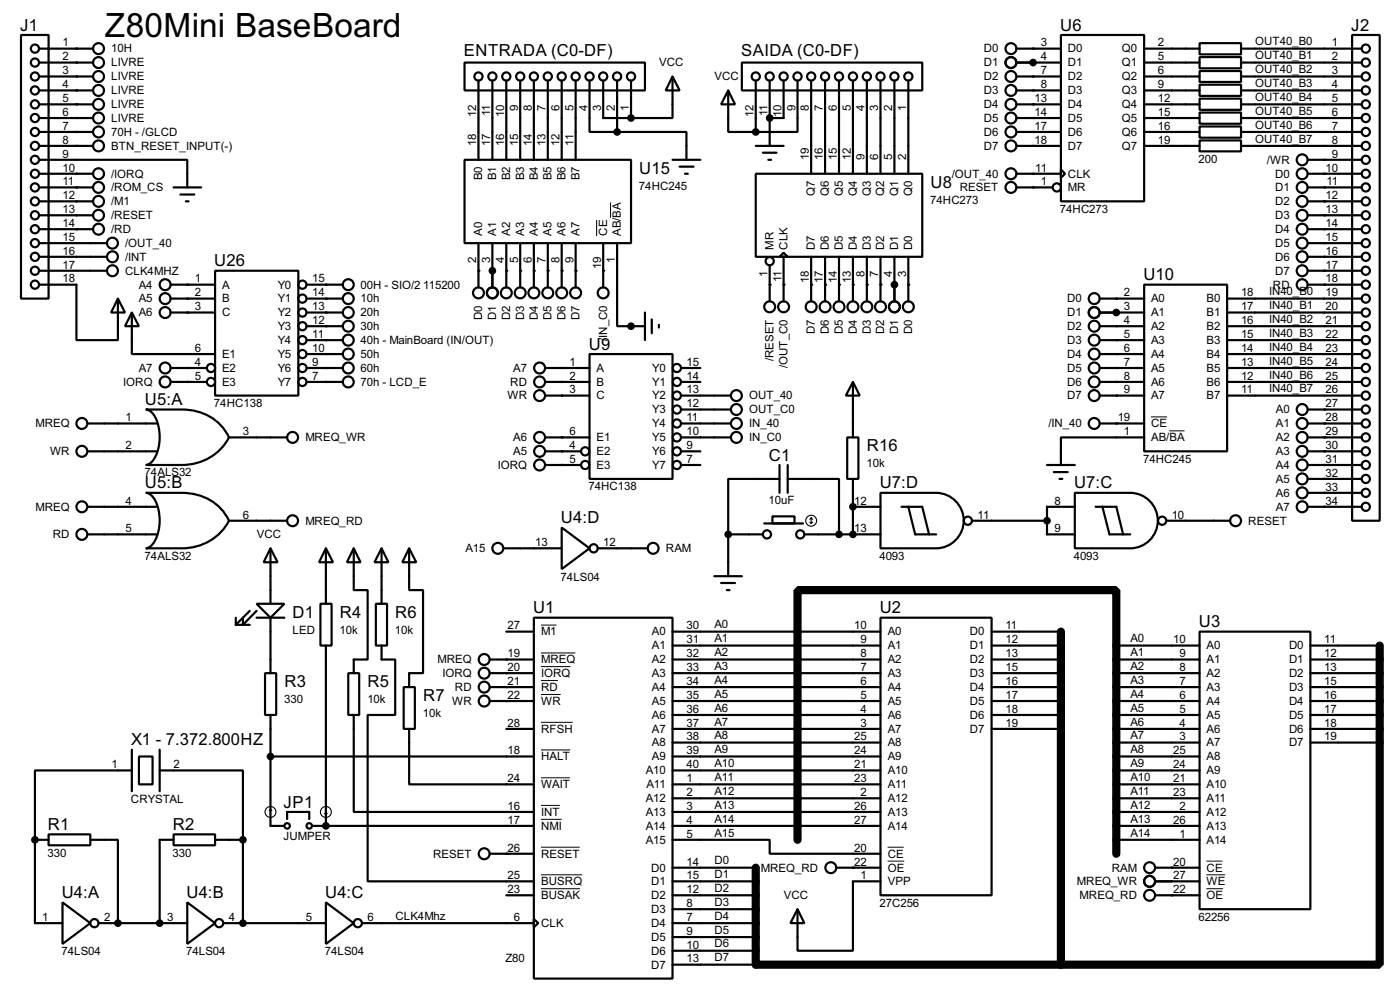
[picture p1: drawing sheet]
<svg xmlns="http://www.w3.org/2000/svg" width="256mm" height="180mm" viewBox="0 0 256 180" stroke-linecap="round" stroke-linejoin="round" font-family="sans-serif">
<defs><g id="words">
<text font-size="6.9" x="19.2" y="6.8">Z80Mini BaseBoard</text>
<g font-size="3.4">
<text x="3.7" y="5.6">J1</text>
<text x="194.2" y="5.6">U6</text>
<text x="247.6" y="5.6">J2</text>
<text x="85" y="10.2">ENTRADA (C0-DF)</text>
<text x="135.8" y="10.2">SAIDA (C0-DF)</text>
<text x="117.1" y="31.8">U15</text>
<text x="170.5" y="34.4">U8</text>
<text x="39.3" y="48.7">U26</text>
<text x="209.5" y="51.3">U10</text>
<text x="107.9" y="64">U9</text>
<text x="26.6" y="74.1">U5:A</text>
<text x="158.8" y="82.6">R16</text>
<text x="26.6" y="89.4">U5:B</text>
<text x="140.9" y="84.3">C1</text>
<text x="161.2" y="89.4">U7:D</text>
<text x="196.8" y="89.4">U7:C</text>
<text x="102.8" y="95.8">U4:D</text>
<text x="53.6" y="113.1">D1</text>
<text x="62.3" y="113.1">R4</text>
<text x="72.4" y="113.1">R6</text>
<text x="97.7" y="112.3">U1</text>
<text x="161.2" y="112.3">U2</text>
<text x="219.6" y="114.8">U3</text>
<text x="52.1" y="125.8">R3</text>
<text x="67.4" y="125.8">R5</text>
<text x="77.5" y="128.3">R7</text>
<text x="24" y="136.4">X1 - 7.372.800HZ</text>
<text x="52" y="147.8">JP1</text>
<text x="8.8" y="151.9">R1</text>
<text x="31.7" y="151.9">R2</text>
<text x="11.3" y="164.4">U4:A</text>
<text x="34.2" y="164.4">U4:B</text>
<text x="59.6" y="164.4">U4:C</text>
</g>
<g font-size="2.4">
<text x="11.5" y="8.5">1</text>
<text x="11.5" y="11.1">2</text>
<text x="20.4" y="9.6">10H</text>
<text x="180.2" y="9.6">D0</text>
<text x="190.7" y="8.5">3</text>
<text x="190.7" y="11.1">4</text>
<text x="195.6" y="9.6">D0</text>
<text x="205.5" y="9.6">Q0</text>
<text x="212.1" y="8.5">2</text>
<text x="212.1" y="11.1">5</text>
<text x="229.9" y="8.3">OUT40_B0</text>
<text x="229.9" y="10.9">OUT40_B1</text>
<text x="244" y="8.5">1</text>
<text x="244" y="11.1">2</text>
<text x="11.5" y="13.6">3</text>
<text x="11.5" y="16.2">4</text>
<text x="20.4" y="12.2">LIVRE</text>
<text x="20.4" y="14.7">LIVRE</text>
<text x="20.4" y="17.3">LIVRE</text>
<text x="120.7" y="12.2">VCC</text>
<text x="130.9" y="14.7">VCC</text>
<text x="180.2" y="12.2">D1</text>
<text x="180.2" y="14.7">D2</text>
<text x="180.2" y="17.3">D3</text>
<text x="190.7" y="13.6">7</text>
<text x="190.7" y="16.2">8</text>
<text x="195.6" y="12.2">D1</text>
<text x="195.6" y="14.7">D2</text>
<text x="195.6" y="17.3">D3</text>
<text x="205.5" y="12.2">Q1</text>
<text x="205.5" y="14.7">Q2</text>
<text x="205.5" y="17.3">Q3</text>
<text x="212.1" y="13.6">6</text>
<text x="212.1" y="16.2">9</text>
<text x="229.9" y="13.4">OUT40_B2</text>
<text x="229.9" y="15.9">OUT40_B3</text>
<text x="244" y="13.6">3</text>
<text x="244" y="16.2">4</text>
<text x="11.5" y="18.7">5</text>
<text x="11.5" y="21.2">6</text>
<text x="11.5" y="23.8">7</text>
<text x="20.4" y="19.8">LIVRE</text>
<text x="20.4" y="22.3">LIVRE</text>
<text x="87.3" y="21.4" transform="rotate(-90 87.3 21.4)">12</text>
<text x="89.8" y="21.2" transform="rotate(-90 89.8 21.2)">11</text>
<text x="92.4" y="21.4" transform="rotate(-90 92.4 21.4)">10</text>
<text x="94.9" y="20.3" transform="rotate(-90 94.9 20.3)">9</text>
<text x="97.4" y="20.3" transform="rotate(-90 97.4 20.3)">8</text>
<text x="100" y="20.3" transform="rotate(-90 100 20.3)">7</text>
<text x="102.5" y="20.2" transform="rotate(-90 102.5 20.2)">6</text>
<text x="105.1" y="20.3" transform="rotate(-90 105.1 20.3)">5</text>
<text x="107.6" y="20.2" transform="rotate(-90 107.6 20.2)">4</text>
<text x="110.1" y="20.3" transform="rotate(-90 110.1 20.3)">3</text>
<text x="112.7" y="20.3" transform="rotate(-90 112.7 20.3)">2</text>
<text x="115.2" y="20.3" transform="rotate(-90 115.2 20.3)">1</text>
<text x="138.1" y="21.4" transform="rotate(-90 138.1 21.4)">12</text>
<text x="140.6" y="21.2" transform="rotate(-90 140.6 21.2)">11</text>
<text x="143.2" y="21.4" transform="rotate(-90 143.2 21.4)">10</text>
<text x="145.7" y="20.3" transform="rotate(-90 145.7 20.3)">9</text>
<text x="148.2" y="20.3" transform="rotate(-90 148.2 20.3)">8</text>
<text x="150.8" y="20.3" transform="rotate(-90 150.8 20.3)">7</text>
<text x="153.3" y="20.3" transform="rotate(-90 153.3 20.3)">6</text>
<text x="155.9" y="20.3" transform="rotate(-90 155.9 20.3)">5</text>
<text x="158.4" y="20.3" transform="rotate(-90 158.4 20.3)">4</text>
<text x="160.9" y="20.3" transform="rotate(-90 160.9 20.3)">3</text>
<text x="163.5" y="20.3" transform="rotate(-90 163.5 20.3)">2</text>
<text x="166" y="20.2" transform="rotate(-90 166 20.2)">1</text>
<text x="180.2" y="19.8">D4</text>
<text x="180.2" y="22.3">D5</text>
<text x="189.5" y="18.7">13</text>
<text x="189.5" y="21.2">14</text>
<text x="189.5" y="23.8">17</text>
<text x="195.6" y="19.8">D4</text>
<text x="195.6" y="22.3">D5</text>
<text x="205.5" y="19.8">Q4</text>
<text x="205.5" y="22.3">Q5</text>
<text x="212.1" y="18.7">12</text>
<text x="212.1" y="21.2">15</text>
<text x="212.1" y="23.8">16</text>
<text x="229.9" y="18.5">OUT40_B4</text>
<text x="229.9" y="21">OUT40_B5</text>
<text x="229.9" y="23.6">OUT40_B6</text>
<text x="244" y="18.7">5</text>
<text x="244" y="21.2">6</text>
<text x="244" y="23.8">7</text>
<text x="11.5" y="26.3">8</text>
<text x="11.5" y="28.9">9</text>
<text x="20.4" y="24.9">70H - /GLCD</text>
<text x="20.4" y="27.4">BTN_RESET_INPUT(-)</text>
<text x="87.3" y="26.7" transform="rotate(-90 87.3 26.7)">18</text>
<text x="89.8" y="26.7" transform="rotate(-90 89.8 26.7)">17</text>
<text x="92.4" y="26.7" transform="rotate(-90 92.4 26.7)">16</text>
<text x="94.9" y="26.7" transform="rotate(-90 94.9 26.7)">15</text>
<text x="97.4" y="26.7" transform="rotate(-90 97.4 26.7)">14</text>
<text x="100" y="26.7" transform="rotate(-90 100 26.7)">13</text>
<text x="102.5" y="26.7" transform="rotate(-90 102.5 26.7)">12</text>
<text x="105.1" y="26.7" transform="rotate(-90 105.1 26.7)">11</text>
<text x="148.2" y="29.3" transform="rotate(-90 148.2 29.3)">19</text>
<text x="150.8" y="29.3" transform="rotate(-90 150.8 29.3)">16</text>
<text x="153.3" y="29.3" transform="rotate(-90 153.3 29.3)">15</text>
<text x="155.9" y="29.3" transform="rotate(-90 155.9 29.3)">12</text>
<text x="158.4" y="29.2" transform="rotate(-90 158.4 29.2)">9</text>
<text x="160.9" y="29.2" transform="rotate(-90 160.9 29.2)">6</text>
<text x="163.5" y="29.3" transform="rotate(-90 163.5 29.3)">5</text>
<text x="166" y="29.3" transform="rotate(-90 166 29.3)">2</text>
<text x="180.2" y="24.9">D6</text>
<text x="180.2" y="27.4">D7</text>
<text x="189.5" y="26.3">18</text>
<text x="195.6" y="24.9">D6</text>
<text x="195.6" y="27.4">D7</text>
<text x="205.5" y="24.9">Q6</text>
<text x="205.5" y="27.4">Q7</text>
<text x="212.1" y="26.3">19</text>
<text x="219.6" y="29.8">200</text>
<text x="229.9" y="26.1">OUT40_B7</text>
<text x="232.1" y="30">/WR</text>
<text x="244" y="26.3">8</text>
<text x="244" y="28.9">9</text>
<text x="11.5" y="31.4">10</text>
<text x="11.5" y="33.9">11</text>
<text x="20.4" y="32.5">/IORQ</text>
<text x="20.4" y="35">/ROM_CS</text>
<text x="88.4" y="33" transform="rotate(-90 88.4 33)">B0</text>
<text x="90.9" y="33" transform="rotate(-90 90.9 33)">B1</text>
<text x="93.5" y="33" transform="rotate(-90 93.5 33)">B2</text>
<text x="96" y="33" transform="rotate(-90 96 33)">B3</text>
<text x="98.5" y="33" transform="rotate(-90 98.5 33)">B4</text>
<text x="101.1" y="33" transform="rotate(-90 101.1 33)">B5</text>
<text x="103.6" y="33" transform="rotate(-90 103.6 33)">B6</text>
<text x="106.2" y="33" transform="rotate(-90 106.2 33)">B7</text>
<text x="117.1" y="34.7">74HC245</text>
<text x="149.3" y="35.8" transform="rotate(-90 149.3 35.8)">Q7</text>
<text x="151.9" y="35.8" transform="rotate(-90 151.9 35.8)">Q6</text>
<text x="154.4" y="35.8" transform="rotate(-90 154.4 35.8)">Q5</text>
<text x="157" y="35.8" transform="rotate(-90 157 35.8)">Q4</text>
<text x="159.5" y="35.8" transform="rotate(-90 159.5 35.8)">Q3</text>
<text x="162" y="35.8" transform="rotate(-90 162 35.8)">Q2</text>
<text x="164.6" y="35.8" transform="rotate(-90 164.6 35.8)">Q1</text>
<text x="167.1" y="35.8" transform="rotate(-90 167.1 35.8)">Q0</text>
<text x="174.4" y="32.5">/OUT_40</text>
<text x="175.8" y="35">RESET</text>
<text x="189.7" y="31.4">11</text>
<text x="190.7" y="33.9">1</text>
<text x="195.6" y="32.5">CLK</text>
<text x="195.6" y="35">MR</text>
<text x="233.6" y="32.5">D0</text>
<text x="233.6" y="35">D1</text>
<text x="242.9" y="31.4">10</text>
<text x="243" y="33.9">11</text>
<text x="11.5" y="36.5">12</text>
<text x="11.5" y="39">13</text>
<text x="11.5" y="41.6">14</text>
<text x="20.4" y="37.6">/M1</text>
<text x="20.4" y="40.1">/RESET</text>
<text x="170.4" y="37.3">74HC273</text>
<text x="194.2" y="39">74HC273</text>
<text x="233.6" y="37.6">D2</text>
<text x="233.6" y="40.1">D3</text>
<text x="242.9" y="36.5">12</text>
<text x="242.9" y="39">13</text>
<text x="242.9" y="41.6">14</text>
<text x="11.5" y="44.1">15</text>
<text x="11.5" y="46.6">16</text>
<text x="20.4" y="42.7">/RD</text>
<text x="22.9" y="47.7">/INT</text>
<text x="22.9" y="45.2">/OUT_40</text>
<text x="88.4" y="43.2" transform="rotate(-90 88.4 43.2)">A0</text>
<text x="90.9" y="43.2" transform="rotate(-90 90.9 43.2)">A1</text>
<text x="93.5" y="43.2" transform="rotate(-90 93.5 43.2)">A2</text>
<text x="96" y="43.2" transform="rotate(-90 96 43.2)">A3</text>
<text x="98.5" y="43.2" transform="rotate(-90 98.5 43.2)">A4</text>
<text x="101.1" y="43.2" transform="rotate(-90 101.1 43.2)">A5</text>
<text x="103.6" y="43.2" transform="rotate(-90 103.6 43.2)">A6</text>
<text x="106.2" y="43.2" transform="rotate(-90 106.2 43.2)">A7</text>
<text x="111.2" y="43.2" transform="rotate(-90 111.2 43.2)">CE</text>
<text x="113.8" y="43.2" transform="rotate(-90 113.8 43.2)">AB/BA</text>
<text x="141.7" y="45.7" transform="rotate(-90 141.7 45.7)">MR</text>
<text x="144.3" y="45.7" transform="rotate(-90 144.3 45.7)">CLK</text>
<text x="149.3" y="45.7" transform="rotate(-90 149.3 45.7)">D7</text>
<text x="151.9" y="45.7" transform="rotate(-90 151.9 45.7)">D6</text>
<text x="154.4" y="45.7" transform="rotate(-90 154.4 45.7)">D5</text>
<text x="157" y="45.7" transform="rotate(-90 157 45.7)">D4</text>
<text x="159.5" y="45.7" transform="rotate(-90 159.5 45.7)">D3</text>
<text x="162" y="45.7" transform="rotate(-90 162 45.7)">D2</text>
<text x="164.6" y="45.7" transform="rotate(-90 164.6 45.7)">D1</text>
<text x="167.1" y="45.7" transform="rotate(-90 167.1 45.7)">D0</text>
<text x="233.6" y="45.2">D5</text>
<text x="233.6" y="42.7">D4</text>
<text x="233.6" y="47.7">D6</text>
<text x="242.9" y="44.1">15</text>
<text x="242.9" y="46.6">16</text>
<text x="11.5" y="49.2">17</text>
<text x="11.5" y="51.7">18</text>
<text x="22.9" y="50.3">CLK4MHZ</text>
<text x="25.4" y="52.8">A4</text>
<text x="35.7" y="51.7">1</text>
<text x="40.7" y="52.8">A</text>
<text x="50.9" y="52.8">Y0</text>
<text x="57.2" y="51.7">15</text>
<text x="66.1" y="52.8">00H - SIO/2</text>
<text x="77.6" y="52.8">115200</text>
<text x="87.3" y="48.2" transform="rotate(-90 87.3 48.2)">2</text>
<text x="89.8" y="48.2" transform="rotate(-90 89.8 48.2)">3</text>
<text x="92.4" y="48.2" transform="rotate(-90 92.4 48.2)">4</text>
<text x="94.9" y="48.2" transform="rotate(-90 94.9 48.2)">5</text>
<text x="97.4" y="48.2" transform="rotate(-90 97.4 48.2)">6</text>
<text x="100" y="48.2" transform="rotate(-90 100 48.2)">7</text>
<text x="102.5" y="48.2" transform="rotate(-90 102.5 48.2)">8</text>
<text x="105.1" y="48.2" transform="rotate(-90 105.1 48.2)">9</text>
<text x="110.1" y="49.3" transform="rotate(-90 110.1 49.3)">19</text>
<text x="112.7" y="48.2" transform="rotate(-90 112.7 48.2)">1</text>
<text x="140.6" y="50.7" transform="rotate(-90 140.6 50.7)">1</text>
<text x="143.2" y="51.7" transform="rotate(-90 143.2 51.7)">11</text>
<text x="148.2" y="51.9" transform="rotate(-90 148.2 51.9)">18</text>
<text x="150.8" y="51.9" transform="rotate(-90 150.8 51.9)">17</text>
<text x="153.3" y="51.9" transform="rotate(-90 153.3 51.9)">14</text>
<text x="155.9" y="51.9" transform="rotate(-90 155.9 51.9)">13</text>
<text x="158.4" y="50.7" transform="rotate(-90 158.4 50.7)">8</text>
<text x="160.9" y="50.7" transform="rotate(-90 160.9 50.7)">7</text>
<text x="163.5" y="50.7" transform="rotate(-90 163.5 50.7)">4</text>
<text x="166" y="50.7" transform="rotate(-90 166 50.7)">3</text>
<text x="233.2" y="52.8">RD</text>
<text x="233.6" y="50.3">D7</text>
<text x="242.9" y="49.2">17</text>
<text x="242.9" y="51.7">18</text>
<text x="25.4" y="55.4">A5</text>
<text x="25.4" y="57.9">A6</text>
<text x="35.7" y="54.3">2</text>
<text x="35.7" y="56.8">3</text>
<text x="40.7" y="55.4">B</text>
<text x="40.7" y="57.9">C</text>
<text x="50.9" y="55.4">Y1</text>
<text x="50.9" y="57.9">Y2</text>
<text x="57.2" y="54.3">14</text>
<text x="57.2" y="56.8">13</text>
<text x="57.2" y="59.3">12</text>
<text x="66.1" y="57.9">20h</text>
<text x="66.1" y="55.4">10h</text>
<text x="88.4" y="58.6" transform="rotate(-90 88.4 58.6)">D0</text>
<text x="90.9" y="58.6" transform="rotate(-90 90.9 58.6)">D1</text>
<text x="93.5" y="58.6" transform="rotate(-90 93.5 58.6)">D2</text>
<text x="96" y="58.6" transform="rotate(-90 96 58.6)">D3</text>
<text x="98.5" y="58.6" transform="rotate(-90 98.5 58.6)">D4</text>
<text x="101.1" y="58.6" transform="rotate(-90 101.1 58.6)">D5</text>
<text x="103.6" y="58.6" transform="rotate(-90 103.6 58.6)">D6</text>
<text x="106.2" y="58.6" transform="rotate(-90 106.2 58.6)">D7</text>
<text x="195.5" y="55.4">D0</text>
<text x="195.5" y="57.9">D1</text>
<text x="205.9" y="54.3">2</text>
<text x="205.9" y="56.8">3</text>
<text x="205.9" y="59.3">4</text>
<text x="210.9" y="55.4">A0</text>
<text x="210.9" y="57.9">A1</text>
<text x="221" y="55.4">B0</text>
<text x="221" y="57.9">B1</text>
<text x="227.4" y="54.3">18</text>
<text x="227.4" y="56.8">17</text>
<text x="227.4" y="59.3">16</text>
<text x="232.5" y="54">IN40_B0</text>
<text x="232.5" y="56.6">IN40_B1</text>
<text x="232.5" y="59.1">IN40_B2</text>
<text x="242.9" y="54.3">19</text>
<text x="242.9" y="56.8">20</text>
<text x="242.9" y="59.3">21</text>
<text x="35.7" y="64.4">6</text>
<text x="40.7" y="65.5">E1</text>
<text x="50.9" y="60.4">Y3</text>
<text x="50.9" y="63">Y4</text>
<text x="50.9" y="65.5">Y5</text>
<text x="57.2" y="61.9">11</text>
<text x="57.2" y="64.4">10</text>
<text x="66.1" y="65.5">50h</text>
<text x="66.1" y="63">40h - MainBoard (IN/OUT)</text>
<text x="66.1" y="60.4">30h</text>
<text x="111.2" y="62.4" transform="rotate(-90 111.2 62.4)">/IN_C0</text>
<text x="149.3" y="61.1" transform="rotate(-90 149.3 61.1)">D7</text>
<text x="151.9" y="61.1" transform="rotate(-90 151.9 61.1)">D6</text>
<text x="154.4" y="61.1" transform="rotate(-90 154.4 61.1)">D5</text>
<text x="157" y="61.1" transform="rotate(-90 157 61.1)">D4</text>
<text x="159.5" y="61.1" transform="rotate(-90 159.5 61.1)">D3</text>
<text x="162" y="61.1" transform="rotate(-90 162 61.1)">D2</text>
<text x="164.6" y="61.1" transform="rotate(-90 164.6 61.1)">D1</text>
<text x="167.1" y="61.1" transform="rotate(-90 167.1 61.1)">D0</text>
<text x="195.5" y="60.4">D2</text>
<text x="195.5" y="63">D3</text>
<text x="195.5" y="65.5">D4</text>
<text x="205.9" y="61.9">5</text>
<text x="205.9" y="64.4">6</text>
<text x="210.9" y="60.4">A2</text>
<text x="210.9" y="63">A3</text>
<text x="210.9" y="65.5">A4</text>
<text x="221" y="60.4">B2</text>
<text x="221" y="63">B3</text>
<text x="221" y="65.5">B4</text>
<text x="227.4" y="61.9">15</text>
<text x="227.4" y="64.4">14</text>
<text x="232.5" y="61.7">IN40_B3</text>
<text x="232.5" y="64.2">IN40_B4</text>
<text x="242.9" y="61.9">22</text>
<text x="242.9" y="64.4">23</text>
<text x="22.6" y="70.6">IORQ</text>
<text x="25.4" y="68.1">A7</text>
<text x="35.7" y="67">4</text>
<text x="35.7" y="69.5">5</text>
<text x="40.7" y="68.1">E2</text>
<text x="40.7" y="70.6">E3</text>
<text x="50.9" y="68.1">Y6</text>
<text x="50.9" y="70.6">Y7</text>
<text x="57.2" y="67">9</text>
<text x="57.2" y="69.5">7</text>
<text x="66.1" y="70.6">70h - LCD_E</text>
<text x="66.1" y="68.1">60h</text>
<text x="93.5" y="70.6">RD</text>
<text x="94" y="68.1">A7</text>
<text x="104.3" y="67">1</text>
<text x="104.3" y="69.5">2</text>
<text x="104.3" y="72">3</text>
<text x="109.3" y="68.1">A</text>
<text x="109.3" y="70.6">B</text>
<text x="119.5" y="68.1">Y0</text>
<text x="119.5" y="70.6">Y1</text>
<text x="125.8" y="67">15</text>
<text x="125.8" y="69.5">14</text>
<text x="125.8" y="72">13</text>
<text x="141.7" y="66.1" transform="rotate(-90 141.7 66.1)">/RESET</text>
<text x="144.3" y="67.4" transform="rotate(-90 144.3 67.4)">/OUT_C0</text>
<text x="195.5" y="68.1">D5</text>
<text x="195.5" y="70.6">D6</text>
<text x="205.9" y="67">7</text>
<text x="205.9" y="69.5">8</text>
<text x="205.9" y="72">9</text>
<text x="210.9" y="68.1">A5</text>
<text x="210.9" y="70.6">A6</text>
<text x="221" y="68.1">B5</text>
<text x="221" y="70.6">B6</text>
<text x="227.4" y="67">13</text>
<text x="227.4" y="69.5">12</text>
<text x="227.4" y="72">11</text>
<text x="232.5" y="66.7">IN40_B5</text>
<text x="232.5" y="69.3">IN40_B6</text>
<text x="232.5" y="71.8">IN40_B7</text>
<text x="242.9" y="67">24</text>
<text x="242.9" y="69.5">25</text>
<text x="242.9" y="72">26</text>
<text x="23" y="77.1">1</text>
<text x="39.2" y="74.5">74HC138</text>
<text x="93" y="73.1">WR</text>
<text x="109.3" y="73.1">C</text>
<text x="119.5" y="73.1">Y2</text>
<text x="119.5" y="75.7">Y3</text>
<text x="125.8" y="74.6">12</text>
<text x="125.8" y="77.1">11</text>
<text x="137.2" y="73.1">OUT_40</text>
<text x="137.2" y="75.7">OUT_C0</text>
<text x="195.5" y="73.1">D7</text>
<text x="204.8" y="77.1">19</text>
<text x="210.9" y="73.1">A7</text>
<text x="221" y="73.1">B7</text>
<text x="233.7" y="75.7">A0</text>
<text x="242.9" y="74.6">27</text>
<text x="242.9" y="77.1">28</text>
<text x="6.5" y="78.2">MREQ</text>
<text x="9.2" y="83.3">WR</text>
<text x="23" y="82.2">2</text>
<text x="44.5" y="79.7">3</text>
<text x="55.9" y="80.8">MREQ_WR</text>
<text x="94" y="80.8">A6</text>
<text x="94" y="83.3">A5</text>
<text x="104.3" y="79.7">6</text>
<text x="104.3" y="82.2">4</text>
<text x="109.3" y="80.8">E1</text>
<text x="109.3" y="83.3">E2</text>
<text x="119.5" y="78.2">Y4</text>
<text x="119.5" y="80.8">Y5</text>
<text x="119.5" y="83.3">Y6</text>
<text x="125.8" y="79.7">10</text>
<text x="125.8" y="82.2">9</text>
<text x="137.2" y="78.2">IN_40</text>
<text x="137.2" y="80.8">IN_C0</text>
<text x="192.1" y="78.2">/IN_40</text>
<text x="205.9" y="79.7">1</text>
<text x="210.9" y="78.2">CE</text>
<text x="210.9" y="80.8">AB/BA</text>
<text x="233.7" y="78.2">A1</text>
<text x="233.7" y="83.3">A3</text>
<text x="233.7" y="80.8">A2</text>
<text x="242.9" y="79.7">29</text>
<text x="242.9" y="82.2">30</text>
<text x="26.5" y="87.2">74ALS32</text>
<text x="91.2" y="85.8">IORQ</text>
<text x="104.3" y="84.7">5</text>
<text x="107.8" y="89.8">74HC138</text>
<text x="109.3" y="85.8">E3</text>
<text x="119.5" y="85.8">Y7</text>
<text x="125.8" y="84.7">7</text>
<text x="158.8" y="85.6">10k</text>
<text x="209.4" y="84.7">74HC245</text>
<text x="233.7" y="85.8">A4</text>
<text x="233.7" y="88.4">A5</text>
<text x="242.9" y="84.7">31</text>
<text x="242.9" y="87.3">32</text>
<text x="242.9" y="89.8">33</text>
<text x="6.5" y="93.5">MREQ</text>
<text x="23" y="92.4">4</text>
<text x="44.5" y="94.9">6</text>
<text x="140.8" y="92.3">10uF</text>
<text x="156.5" y="92.4">12</text>
<text x="179.1" y="94.9">11</text>
<text x="193.2" y="92.4">8</text>
<text x="214.7" y="94.9">10</text>
<text x="233.7" y="93.5">A7</text>
<text x="233.7" y="90.9">A6</text>
<text x="242.9" y="92.4">34</text>
<text x="9.7" y="98.5">RD</text>
<text x="23" y="97.4">5</text>
<text x="47" y="98.5">VCC</text>
<text x="55.9" y="96">MREQ_RD</text>
<text x="85.3" y="101.1">A15</text>
<text x="98.1" y="100">13</text>
<text x="110.5" y="100">12</text>
<text x="122" y="101.1">RAM</text>
<text x="156.5" y="97.4">13</text>
<text x="193.2" y="97.4">9</text>
<text x="228.7" y="96">RESET</text>
<text x="26.5" y="102.5">74ALS32</text>
<text x="102.7" y="106.3">74LS04</text>
<text x="161.1" y="102.5">4093</text>
<text x="196.7" y="102.5">4093</text>
<text x="53.6" y="116.1">LED</text>
<text x="62.2" y="116.1">10k</text>
<text x="72.4" y="116.1">10k</text>
<text x="93" y="115.2">27</text>
<text x="99.1" y="116.3">M1</text>
<text x="119.4" y="116.3">A0</text>
<text x="119.4" y="118.9">A1</text>
<text x="125.8" y="115.2">30</text>
<text x="125.8" y="117.8">31</text>
<text x="130.9" y="115">A0</text>
<text x="130.9" y="117.6">A1</text>
<text x="156.5" y="115.2">10</text>
<text x="157.7" y="117.8">9</text>
<text x="162.6" y="116.3">A0</text>
<text x="162.6" y="118.9">A1</text>
<text x="177.7" y="116.3">D0</text>
<text x="177.7" y="118.9">D1</text>
<text x="184.2" y="115.2">11</text>
<text x="184.2" y="117.8">12</text>
<text x="207.1" y="117.6">A0</text>
<text x="214.9" y="117.8">10</text>
<text x="221" y="118.9">A0</text>
<text x="236.1" y="118.9">D0</text>
<text x="242.6" y="117.8">11</text>
<text x="80.1" y="121.4">MREQ</text>
<text x="81" y="123.9">IORQ</text>
<text x="93" y="120.3">19</text>
<text x="93" y="122.8">20</text>
<text x="93" y="125.4">21</text>
<text x="99.1" y="121.4">MREQ</text>
<text x="99.1" y="123.9">IORQ</text>
<text x="119.4" y="121.4">A2</text>
<text x="119.4" y="123.9">A3</text>
<text x="125.8" y="120.3">32</text>
<text x="125.8" y="122.8">33</text>
<text x="125.8" y="125.4">34</text>
<text x="130.9" y="120.1">A2</text>
<text x="130.9" y="122.6">A3</text>
<text x="130.9" y="125.2">A4</text>
<text x="157.7" y="120.3">8</text>
<text x="157.7" y="122.8">7</text>
<text x="157.7" y="125.4">6</text>
<text x="162.6" y="121.4">A2</text>
<text x="162.6" y="123.9">A3</text>
<text x="177.7" y="121.4">D2</text>
<text x="177.7" y="123.9">D3</text>
<text x="184.2" y="120.3">13</text>
<text x="184.2" y="122.8">15</text>
<text x="184.2" y="125.4">16</text>
<text x="207.1" y="122.6">A2</text>
<text x="207.1" y="125.2">A3</text>
<text x="207.1" y="120.1">A1</text>
<text x="216.1" y="120.3">9</text>
<text x="216.1" y="122.8">8</text>
<text x="216.1" y="125.4">7</text>
<text x="221" y="121.4">A1</text>
<text x="221" y="123.9">A2</text>
<text x="236.1" y="121.4">D1</text>
<text x="236.1" y="123.9">D2</text>
<text x="242.6" y="120.3">12</text>
<text x="242.6" y="122.8">13</text>
<text x="242.6" y="125.4">15</text>
<text x="52.1" y="128.8">330</text>
<text x="67.3" y="128.8">10k</text>
<text x="77.5" y="131.3">10k</text>
<text x="82.8" y="129">WR</text>
<text x="83.3" y="126.5">RD</text>
<text x="93" y="127.9">22</text>
<text x="99.1" y="126.5">RD</text>
<text x="99.1" y="129">WR</text>
<text x="119.4" y="126.5">A4</text>
<text x="119.4" y="129">A5</text>
<text x="119.4" y="131.6">A6</text>
<text x="125.8" y="127.9">35</text>
<text x="125.8" y="130.5">36</text>
<text x="130.9" y="127.7">A5</text>
<text x="130.9" y="130.3">A6</text>
<text x="157.7" y="127.9">5</text>
<text x="157.7" y="130.5">4</text>
<text x="162.6" y="126.5">A4</text>
<text x="162.6" y="129">A5</text>
<text x="162.6" y="131.6">A6</text>
<text x="177.7" y="126.5">D4</text>
<text x="177.7" y="129">D5</text>
<text x="177.7" y="131.6">D6</text>
<text x="184.2" y="127.9">17</text>
<text x="184.2" y="130.5">18</text>
<text x="207.1" y="127.7">A4</text>
<text x="207.1" y="130.3">A5</text>
<text x="216.1" y="127.9">6</text>
<text x="216.1" y="130.5">5</text>
<text x="221" y="126.5">A3</text>
<text x="221" y="129">A4</text>
<text x="221" y="131.6">A5</text>
<text x="236.1" y="126.5">D3</text>
<text x="236.1" y="129">D4</text>
<text x="236.1" y="131.6">D5</text>
<text x="242.6" y="127.9">16</text>
<text x="242.6" y="130.5">17</text>
<text x="93" y="133">28</text>
<text x="99.1" y="134.1">RFSH</text>
<text x="119.4" y="134.1">A7</text>
<text x="119.4" y="136.6">A8</text>
<text x="125.8" y="133">37</text>
<text x="125.8" y="135.5">38</text>
<text x="130.9" y="132.8">A7</text>
<text x="130.9" y="135.3">A8</text>
<text x="130.9" y="137.9">A9</text>
<text x="156.5" y="135.5">25</text>
<text x="157.7" y="133">3</text>
<text x="162.6" y="134.1">A7</text>
<text x="162.6" y="136.6">A8</text>
<text x="177.7" y="134.1">D7</text>
<text x="184.2" y="133">19</text>
<text x="207.1" y="137.9">A8</text>
<text x="207.1" y="132.8">A6</text>
<text x="207.1" y="135.3">A7</text>
<text x="216.1" y="133">4</text>
<text x="216.1" y="135.5">3</text>
<text x="221" y="134.1">A6</text>
<text x="221" y="136.6">A7</text>
<text x="236.1" y="134.1">D6</text>
<text x="236.1" y="136.6">D7</text>
<text x="242.6" y="133">18</text>
<text x="242.6" y="135.5">19</text>
<text x="20.5" y="140.6">1</text>
<text x="31.8" y="140.6">2</text>
<text x="93" y="138.1">18</text>
<text x="93" y="143.2">24</text>
<text x="99.1" y="139.2">HALT</text>
<text x="118.3" y="141.7">A10</text>
<text x="119.4" y="139.2">A9</text>
<text x="125.8" y="138.1">39</text>
<text x="125.8" y="140.6">40</text>
<text x="125.8" y="143.2">1</text>
<text x="130.9" y="140.4">A10</text>
<text x="130.9" y="143">A11</text>
<text x="156.5" y="138.1">24</text>
<text x="156.5" y="140.6">21</text>
<text x="156.5" y="143.2">23</text>
<text x="162.6" y="139.2">A9</text>
<text x="162.6" y="141.7">A10</text>
<text x="207.1" y="143">A10</text>
<text x="207.1" y="140.4">A9</text>
<text x="214.9" y="138.1">25</text>
<text x="214.9" y="140.6">24</text>
<text x="214.9" y="143.2">21</text>
<text x="221" y="139.2">A8</text>
<text x="221" y="141.7">A9</text>
<text x="24" y="146.9">CRYSTAL</text>
<text x="93" y="148.2">16</text>
<text x="99.1" y="144.3">WAIT</text>
<text x="99.1" y="149.3">INT</text>
<text x="118.3" y="146.8">A12</text>
<text x="118.3" y="149.3">A13</text>
<text x="118.4" y="144.3">A11</text>
<text x="125.8" y="145.7">2</text>
<text x="125.8" y="148.2">3</text>
<text x="130.9" y="145.5">A12</text>
<text x="130.9" y="148">A13</text>
<text x="156.5" y="148.2">26</text>
<text x="157.7" y="145.7">2</text>
<text x="162.6" y="144.3">A11</text>
<text x="162.6" y="146.8">A12</text>
<text x="162.6" y="149.3">A13</text>
<text x="207.1" y="148">A12</text>
<text x="207.1" y="145.5">A11</text>
<text x="214.9" y="145.7">23</text>
<text x="216.1" y="148.2">2</text>
<text x="221" y="144.3">A10</text>
<text x="221" y="146.8">A11</text>
<text x="221" y="149.3">A12</text>
<text x="51.9" y="153.8">JUMPER</text>
<text x="93" y="150.8">17</text>
<text x="93" y="155.9">26</text>
<text x="99.1" y="151.9">NMI</text>
<text x="118.3" y="151.9">A14</text>
<text x="118.3" y="154.4">A15</text>
<text x="125.8" y="150.8">4</text>
<text x="125.8" y="153.3">5</text>
<text x="130.9" y="150.6">A14</text>
<text x="130.9" y="153.1">A15</text>
<text x="156.5" y="150.8">27</text>
<text x="156.5" y="155.9">20</text>
<text x="162.6" y="151.9">A14</text>
<text x="207.1" y="153.1">A14</text>
<text x="207.1" y="150.6">A13</text>
<text x="214.9" y="150.8">26</text>
<text x="216.1" y="153.3">1</text>
<text x="221" y="151.9">A13</text>
<text x="221" y="154.4">A14</text>
<text x="8.7" y="156.8">330</text>
<text x="31.6" y="156.8">330</text>
<text x="79.3" y="157">RESET</text>
<text x="93" y="160.9">25</text>
<text x="99.1" y="157">RESET</text>
<text x="119.3" y="159.5">D0</text>
<text x="125.8" y="158.4">14</text>
<text x="125.8" y="160.9">15</text>
<text x="130.9" y="158.2">D0</text>
<text x="130.9" y="160.7">D1</text>
<text x="139.4" y="159.5">MREQ_RD</text>
<text x="156.5" y="158.4">22</text>
<text x="157.7" y="160.9">1</text>
<text x="162.6" y="157">CE</text>
<text x="162.6" y="159.5">OE</text>
<text x="203.7" y="159.5">RAM</text>
<text x="214.9" y="158.4">20</text>
<text x="214.9" y="160.9">27</text>
<text x="221" y="159.5">CE</text>
<text x="93" y="163.5">23</text>
<text x="99.1" y="162">BUSRQ</text>
<text x="99.1" y="164.6">BUSAK</text>
<text x="119.3" y="162">D1</text>
<text x="119.3" y="164.6">D2</text>
<text x="119.3" y="167.1">D3</text>
<text x="125.8" y="163.5">12</text>
<text x="125.8" y="166">8</text>
<text x="130.9" y="163.3">D2</text>
<text x="130.9" y="165.8">D3</text>
<text x="143.6" y="164.6">VCC</text>
<text x="161.1" y="166">27C256</text>
<text x="162.6" y="162">VPP</text>
<text x="197.3" y="162">MREQ_WR</text>
<text x="197.8" y="164.6">MREQ_RD</text>
<text x="214.9" y="163.5">22</text>
<text x="221" y="162">WE</text>
<text x="221" y="164.6">OE</text>
<text x="7.8" y="168.6">1</text>
<text x="19.1" y="168.6">2</text>
<text x="30.7" y="168.6">3</text>
<text x="42" y="168.6">4</text>
<text x="56.1" y="168.6">5</text>
<text x="67.4" y="168.6">6</text>
<text x="72.4" y="168.4">CLK4Mhz</text>
<text x="94.2" y="168.6">6</text>
<text x="99.1" y="169.7">CLK</text>
<text x="119.3" y="169.7">D4</text>
<text x="119.3" y="172.2">D5</text>
<text x="125.8" y="168.6">7</text>
<text x="125.8" y="171.1">9</text>
<text x="125.8" y="173.6">10</text>
<text x="130.9" y="168.4">D4</text>
<text x="130.9" y="170.9">D5</text>
<text x="130.9" y="173.4">D6</text>
<text x="219.6" y="168.5">62256</text>
<text x="11.3" y="174.9">74LS04</text>
<text x="34.1" y="174.9">74LS04</text>
<text x="59.5" y="174.9">74LS04</text>
<text x="92.6" y="176.1">Z80</text>
<text x="119.3" y="174.7">D6</text>
<text x="119.3" y="177.3">D7</text>
<text x="125.8" y="176.2">13</text>
<text x="130.9" y="176">D7</text>
</g>
</g></defs>
<path d="M194.4 115.6v61M252.8 118.2v58.4h-58.4M138.5 158.8v17.8h55.9M146.1 153.7v-45.7h58.4v48.3" fill="none" stroke="#000" stroke-width="1.5"/>
<g fill="none" stroke="#000" stroke-width=".4">
<path d="M3.9 6.4h5v48.3h-5zM7.2 8.9h9.9M7.2 11.5h9.9M7.2 14h9.9M7.2 16.6h9.9M7.2 19.1h9.9M85.1 11.5h33.1v5.1h-33.1zM87.7 14.8v14.5M90.2 14.8v14.5M92.8 14.8v14.5M95.3 14.8v14.5M97.8 14.8v14.5"/>
<path d="M100.4 14.8v14.5M102.9 14.8v14.5M105.5 14.8v14.5M108 14.8v9.4h5.1M110.5 14.8v6.8h5.1M113.1 14.8v9.4M115.6 14.8v6.8M123.2 14l1.3 2.6h-2.5zM123.2 14v7.6h-7.6M133.4 16.6l1.3 2.5h-2.6zM133.4 16.6v7.6h5.1M135.9 11.5h33.1v5.1h-33.1z"/>
<path d="M138.5 14.8v9.4M141 14.8v11.9M143.6 14.8v6.8h-2.6M146.1 14.8v9.4h-7.6M148.6 14.8v17M151.2 14.8v17M153.7 14.8v17M156.3 14.8v17M158.8 14.8v17M161.3 14.8v17M163.9 14.8v17M166.4 14.8v17"/>
<path d="M186.2 8.9h8.2M186.2 11.5h8.2M186.2 14h8.2M186.2 16.6h8.2M186.2 19.1h8.2M194.4 6.4h15.2v30.5h-15.2zM209.6 8.9h10.2M209.6 11.5h10.2M209.6 14h10.2M209.6 16.6h10.2M209.6 19.1h10.2M219.8 7.9h7.6v2.1h-7.6z"/>
<path d="M219.8 10.5h7.6v2h-7.6zM219.8 13h7.6v2h-7.6zM219.8 15.5h7.6v2.1h-7.6zM219.8 18.1h7.6v2h-7.6zM227.4 8.9h22.1M227.4 11.5h22.1M227.4 14h22.1M227.4 16.6h22.1M227.4 19.1h22.1M247.7 6.4h5.1v88.9h-5.1zM7.2 29.3h27.1v5M7.2 21.6h9.9"/>
<path d="M7.2 24.2h9.9M7.2 26.7h9.9M7.2 34.3h9.9M7.2 31.8h9.9M7.2 36.9h9.9M7.2 39.4h9.9M31.8 34.3h5.1M33.1 35.6h2.5M34.1 36.9h.5M85.1 29.3h30.5v15.2h-30.5zM113.1 24.2h12.7v5.1M123.2 29.3h5.1"/>
<path d="M124.5 30.5h2.6M125.5 31.8h.5M138.5 31.8h30.5v15.2h-30.5zM138.5 26.7h5.1M139.8 28h2.5M140.8 29.3h.5M186.2 21.6h8.2M186.2 24.2h8.2M186.2 26.7h8.2M186.2 34.3h6.6M186.2 31.8h8.2M194.4 31l.7 .8-.7 .8z"/>
<path d="M209.6 21.6h10.2M209.6 24.2h10.2M209.6 26.7h10.2M219.8 20.6h7.6v2.1h-7.6zM219.8 23.2h7.6v2h-7.6zM219.8 25.7h7.6v2h-7.6zM227.4 21.6h22.1M227.4 24.2h22.1M227.4 26.7h22.1M239.6 34.3h9.9M239.6 29.3h9.9M239.6 31.8h9.9"/>
<path d="M239.6 36.9h9.9M239.6 39.4h9.9M7.2 52.1h6.8v10.2h7.6v-7.6M7.2 44.5h12.4M7.2 47h12.4M7.2 49.6h12.4M7.2 42h9.9M21.6 54.7l1.3 2.5h-2.5zM24.2 57.2l1.3 2.5h-2.6zM24.2 57.2v7.6h15.2M31.3 54.7h8.1M31.3 57.2h8.1"/>
<path d="M31.3 52.1h8.1M39.4 49.6h15.3v22.8h-15.3zM56.2 54.7h6.6M56.2 57.2h6.6M56.2 59.7h6.6M56.2 52.1h6.6M87.7 44.5v8.1M90.2 44.5v8.1M92.8 44.5v8.1M95.3 44.5v8.1M97.8 44.5v8.1M100.4 44.5v8.1"/>
<path d="M102.9 44.5v8.1M105.5 44.5v8.1M110.5 44.5v8.1M113.1 44.5v15.2h5.1M118.2 57.2v5.1M119.4 58.5v2.5M120.7 59.5v.5M141 48.6v6.6M143.6 46.3l.7 .7h-1.5zM143.6 47v8.2M148.6 47v8.2M151.2 47v8.2"/>
<path d="M153.7 47v8.2M156.3 47v8.2M158.8 47v8.2M161.3 47v8.2M163.9 47v8.2M166.4 47v8.2M201.5 54.7h8.1M201.5 57.2h8.1M201.5 59.7h8.1M209.6 52.1h15.2v30.5h-15.2zM224.8 54.7h24.7M224.8 57.2h24.7"/>
<path d="M224.8 59.7h24.7M239.6 44.5h9.9M239.6 47h9.9M239.6 49.6h9.9M239.6 42h9.9M239.6 52.1h9.9M16.1 77.5h12.7M26.7 75h6.6a9.2 9.2 0 0 1 8.7 5.1 9.6 9.6 0 0 1-8.7 5h-6.6a2.3 2.3 0 0 0 1.7-1.5 8.3 8.3 0 0 0-.3-7.8l-.9-.8zM31.3 67.4h6.6M31.3 69.9h6.6M56.2 62.3h6.6M56.2 64.8h6.6"/>
<path d="M56.2 67.4h6.6M56.2 69.9h6.6M99.9 72.4h8.1M99.9 67.4h8.1M99.9 69.9h8.1M108 64.8h15.2v22.9h-15.2zM124.8 77.5h9.1M124.8 72.4h9.1M124.8 75h9.1M124.8 67.4h3.5M124.8 69.9h3.5M156.3 69.9l1.2 2.5h-2.5z"/>
<path d="M156.3 69.9v10.2M201.5 77.5h8.1M201.5 72.4h8.1M201.5 62.3h8.1M201.5 64.8h8.1M201.5 67.4h8.1M201.5 69.9h8.1M224.8 72.4h24.7M224.8 62.3h24.7M224.8 64.8h24.7M224.8 67.4h24.7M224.8 69.9h24.7"/>
<path d="M239.6 77.5h9.9M239.6 75h9.9M16.1 82.6h12.7M16.1 92.8h12.7M16.1 97.8h12.7M26.7 90.2h6.6a9.2 9.2 0 0 1 8.7 5.1 9.6 9.6 0 0 1-8.7 5.1h-6.6a2.32 2.32 0 0 0 1.7-1.5 8.3 8.3 0 0 0-.3-7.9l-.9-.7zM42 80.1h10.6M42 95.3h10.6M99.9 82.6h6.6M99.9 80.1h8.1M99.9 85.1h6.6M102.9 96.6l5.1 3.8-5.1 3.8z"/>
<path d="M124.8 82.6h3.5M124.8 80.1h9.1M124.8 85.1h3.5M133.4 97.8h6.4M133.4 97.8v7.7M140 95.8h7.1M141.5 94.5h4.1v1.3h-4.1zM142.8 87.7h-9.4v10.1M142.8 85.1v5.1M144.3 87.7h9.4v10.1M144.3 85.1v5.1M147.4 97.8h13.9"/>
<path d="M155.2 80.1h2.1v7.6h-2.1zM156.3 92.8h5M156.3 87.7v10.1M161.3 90.2h10.2a5.1 5.1 0 0 1 5.1 5.1 5.1 5.1 0 0 1-5.1 5.1h-10.2zM165.2 92.8h3.8l1.2 5M166.4 92.8l1.3 5h3.8M178.1 95.3h13.7M191.8 85.1h5.1M193.1 86.4h2.5M194.1 87.7h.5M196.9 90.2h10.2a5.1 5.1 0 0 1 5 5.1 5.1 5.1 0 0 1-5 5.1h-10.2zM196.9 92.8h-5.1v5h5.1"/>
<path d="M200.7 92.8h3.8l1.3 5M202 92.8l1.3 5h3.8M209.6 80.1h-15.2v5M213.7 95.3h11.7M239.6 82.6h9.9M239.6 92.8h9.9M239.6 80.1h9.9M239.6 85.1h9.9M239.6 87.7h9.9M239.6 90.2h9.9M43.2 113.1v1.3M43.2 114.4h2.6"/>
<path d="M45.8 111.8l-2.6 2.6M47 110.5h5.1l-2.5 2.6zM47 111.8l-2.5 2.6v-1.3M47 113.1h5.1M49.6 100.4l1.3 2.5h-2.6zM49.6 100.4v10.1M49.6 113.1v10.1M58.7 110.5h2.1v7.7h-2.1zM59.7 100.4l1.3 2.5h-2.5zM59.7 100.4v10.1M59.7 118.2v33M64.8 100.4l1.3 2.5h-2.5z"/>
<path d="M64.8 100.4v7.6h2.6v12.7h-2.6v2.5M68.9 110.5h2v7.7h-2zM69.9 100.4l1.3 2.5h-2.6zM69.9 118.2v2.5h2.5v10.2h-5v30.4h30.4M69.9 100.4v10.1M75 100.4l1.3 2.5h-2.6zM75 100.4v7.6h2.5v15.2h-2.5v2.6M92.3 100.4h10.6M92.8 115.6h5M97.8 113.1h25.4v66h-25.4zM109.5 100.4h9.2M123.2 118.2h38.1"/>
<path d="M123.2 115.6h38.1M130.9 105.5h5M132.1 106.7h2.6M133.2 108h.5M161.3 113.1h20.4v50.8h-20.4zM181.7 118.2h12.7M181.7 115.6h12.7M204.5 118.2h15.3M219.8 115.6h20.3v50.8h-20.3zM240.1 118.2h12.7M24.2 137.2v7.6M25.5 138.5h2.5v5.1h-2.5z"/>
<path d="M29.3 137.2v7.6M48.6 123.2h2v7.7h-2zM49.6 130.9v20.3h2.5M49.6 138.5h48.2M63.8 123.2h2v7.7h-2zM64.8 130.9v17.7h33M74 125.8h2v7.6h-2zM75 133.4v10.2h22.8M89.7 120.7h8.1M89.7 123.2h8.1M89.7 125.8h8.1M89.7 128.3h8.1"/>
<path d="M92.8 133.4h5M123.2 120.7h38.1M123.2 123.2h38.1M123.2 125.8h38.1M123.2 128.3h38.1M123.2 130.9h38.1M123.2 133.4h38.1M123.2 135.9h38.1M123.2 138.5h38.1M181.7 120.7h12.7M181.7 123.2h12.7M181.7 125.8h12.7"/>
<path d="M181.7 128.3h12.7M181.7 130.9h12.7M181.7 133.4h12.7M204.5 120.7h15.3M204.5 123.2h15.3M204.5 125.8h15.3M204.5 128.3h15.3M204.5 130.9h15.3M204.5 133.4h15.3M204.5 135.9h15.3M204.5 138.5h15.3M240.1 120.7h12.7"/>
<path d="M240.1 123.2h12.7M240.1 125.8h12.7M240.1 128.3h12.7M240.1 130.9h12.7M240.1 133.4h12.7M240.1 135.9h12.7M6.4 153.7h2.5M6.4 153.7v15.3h5.1M8.9 152.7h7.7v2h-7.7zM16.6 153.7h5v15.3M24.2 141h-17.8v12.7M29.3 141h15.2v12.7"/>
<path d="M31.8 152.7h7.6v2h-7.6zM31.8 153.7h-2.5v15.3M39.4 153.7h5.1M44.5 153.7v15.3M52.6 149.9v-1.3h4.1v1.3M57.2 151.2h40.6M89.7 156.3h8.1M123.2 153.7h17.8v2.6h20.3M123.2 151.2h38.1M123.2 148.6h38.1M123.2 146.1h38.1M123.2 143.6h38.1"/>
<path d="M123.2 141h38.1M123.2 158.8h15.3M153.2 158.8h8.1M204.5 153.7h15.3M204.5 151.2h15.3M204.5 148.6h15.3M204.5 146.1h15.3M204.5 143.6h15.3M204.5 141h15.3M211.6 158.8h8.2M11.5 165.2l5.1 3.8-5.1 3.8zM18.1 169h16.2"/>
<path d="M34.3 165.2l5.1 3.8-5.1 3.8zM40.9 169h18.8M59.7 165.2l5.1 3.8-5.1 3.8zM66.3 169h31.5M92.8 163.9h5M97.8 168.2l.8 .8-.8 .7zM123.2 169h15.3M123.2 161.3h15.3M123.2 163.9h15.3M123.2 166.4h15.3M123.2 171.5h15.3M123.2 174h15.3"/>
<path d="M123.2 176.6h15.3M146.1 166.4l1.3 2.6h-2.6zM161.3 161.3h-5v12.7h-10.2v-7.6M211.6 161.3h8.2M211.6 163.9h8.2"/>
<circle cx="6.4" cy="19.1" r=".75"/>
<circle cx="6.4" cy="8.9" r=".75"/>
<circle cx="6.4" cy="14" r=".75"/>
<circle cx="6.4" cy="11.5" r=".75"/>
<circle cx="6.4" cy="16.6" r=".75"/>
<circle cx="18" cy="11.5" r="1"/>
<circle cx="18" cy="8.9" r="1"/>
<circle cx="18" cy="16.6" r="1"/>
<circle cx="18" cy="19.1" r="1"/>
<circle cx="18" cy="14" r="1"/>
<circle cx="87.6" cy="14" r=".75"/>
<circle cx="90.2" cy="14" r=".75"/>
<circle cx="92.7" cy="14" r=".75"/>
<circle cx="95.3" cy="14" r=".75"/>
<circle cx="97.8" cy="14" r=".75"/>
<circle cx="100.3" cy="14" r=".75"/>
<circle cx="102.9" cy="14" r=".75"/>
<circle cx="105.4" cy="14" r=".75"/>
<circle cx="108" cy="14" r=".75"/>
<circle cx="110.5" cy="14" r=".75"/>
<circle cx="113" cy="14" r=".75"/>
<circle cx="115.6" cy="14" r=".75"/>
<circle cx="138.4" cy="14" r=".75"/>
<circle cx="141" cy="14" r=".75"/>
<circle cx="143.5" cy="14" r=".75"/>
<circle cx="146.1" cy="14" r=".75"/>
<circle cx="148.6" cy="14" r=".75"/>
<circle cx="151.1" cy="14" r=".75"/>
<circle cx="153.7" cy="14" r=".75"/>
<circle cx="156.2" cy="14" r=".75"/>
<circle cx="158.8" cy="14" r=".75"/>
<circle cx="161.3" cy="14" r=".75"/>
<circle cx="163.8" cy="14" r=".75"/>
<circle cx="166.4" cy="14" r=".75"/>
<circle cx="185.2" cy="11.5" r="1"/>
<circle cx="185.2" cy="8.9" r="1"/>
<circle cx="185.2" cy="14" r="1"/>
<circle cx="185.2" cy="16.6" r="1"/>
<circle cx="185.2" cy="19.1" r="1"/>
<circle cx="250.2" cy="8.9" r=".75"/>
<circle cx="250.2" cy="11.5" r=".75"/>
<circle cx="250.2" cy="14" r=".75"/>
<circle cx="250.2" cy="16.6" r=".75"/>
<circle cx="250.2" cy="19.1" r=".75"/>
<circle cx="6.4" cy="39.4" r=".75"/>
<circle cx="6.4" cy="36.9" r=".75"/>
<circle cx="6.4" cy="26.7" r=".75"/>
<circle cx="6.4" cy="34.3" r=".75"/>
<circle cx="6.4" cy="29.3" r=".75"/>
<circle cx="6.4" cy="31.8" r=".75"/>
<circle cx="6.4" cy="24.2" r=".75"/>
<circle cx="6.4" cy="21.6" r=".75"/>
<circle cx="18" cy="31.8" r="1"/>
<circle cx="18" cy="26.7" r="1"/>
<circle cx="18" cy="34.3" r="1"/>
<circle cx="18" cy="36.9" r="1"/>
<circle cx="18" cy="39.4" r="1"/>
<circle cx="18" cy="24.2" r="1"/>
<circle cx="18" cy="21.6" r="1"/>
<circle cx="185.2" cy="31.8" r="1"/>
<circle cx="185.2" cy="26.7" r="1"/>
<circle cx="185.2" cy="34.3" r="1"/>
<circle cx="185.2" cy="21.6" r="1"/>
<circle cx="185.2" cy="24.2" r="1"/>
<circle cx="193.6" cy="34.3" r=".75"/>
<circle cx="238.5" cy="31.8" r="1"/>
<circle cx="238.5" cy="34.3" r="1"/>
<circle cx="238.5" cy="36.9" r="1"/>
<circle cx="238.5" cy="39.4" r="1"/>
<circle cx="238.5" cy="29.3" r="1"/>
<circle cx="250.2" cy="34.3" r=".75"/>
<circle cx="250.2" cy="36.9" r=".75"/>
<circle cx="250.2" cy="26.7" r=".75"/>
<circle cx="250.2" cy="31.8" r=".75"/>
<circle cx="250.2" cy="29.3" r=".75"/>
<circle cx="250.2" cy="39.4" r=".75"/>
<circle cx="250.2" cy="24.2" r=".75"/>
<circle cx="250.2" cy="21.6" r=".75"/>
<circle cx="6.4" cy="52.1" r=".75"/>
<circle cx="6.4" cy="44.5" r=".75"/>
<circle cx="6.4" cy="42" r=".75"/>
<circle cx="6.4" cy="49.6" r=".75"/>
<circle cx="6.4" cy="47" r=".75"/>
<circle cx="18" cy="42" r="1"/>
<circle cx="20.6" cy="47" r="1"/>
<circle cx="20.6" cy="49.6" r="1"/>
<circle cx="20.6" cy="44.5" r="1"/>
<circle cx="30.2" cy="57.2" r="1"/>
<circle cx="30.2" cy="52.1" r="1"/>
<circle cx="30.2" cy="54.7" r="1"/>
<circle cx="55.4" cy="57.2" r=".75"/>
<circle cx="55.4" cy="59.7" r=".75"/>
<circle cx="55.4" cy="52.1" r=".75"/>
<circle cx="55.4" cy="54.7" r=".75"/>
<circle cx="63.8" cy="57.2" r="1"/>
<circle cx="63.8" cy="52.1" r="1"/>
<circle cx="63.8" cy="59.7" r="1"/>
<circle cx="63.8" cy="54.7" r="1"/>
<circle cx="87.6" cy="53.6" r="1"/>
<circle cx="90.2" cy="53.6" r="1"/>
<circle cx="92.7" cy="53.6" r="1"/>
<circle cx="95.3" cy="53.6" r="1"/>
<circle cx="97.8" cy="53.6" r="1"/>
<circle cx="100.3" cy="53.6" r="1"/>
<circle cx="102.9" cy="53.6" r="1"/>
<circle cx="105.4" cy="53.6" r="1"/>
<circle cx="110.5" cy="53.6" r="1"/>
<circle cx="141" cy="56.2" r="1"/>
<circle cx="141" cy="47.8" r=".75"/>
<circle cx="143.5" cy="56.2" r="1"/>
<circle cx="148.6" cy="56.2" r="1"/>
<circle cx="151.1" cy="56.2" r="1"/>
<circle cx="153.7" cy="56.2" r="1"/>
<circle cx="156.2" cy="56.2" r="1"/>
<circle cx="158.8" cy="56.2" r="1"/>
<circle cx="161.3" cy="56.2" r="1"/>
<circle cx="163.8" cy="56.2" r="1"/>
<circle cx="166.4" cy="56.2" r="1"/>
<circle cx="200.4" cy="54.7" r="1"/>
<circle cx="200.4" cy="57.2" r="1"/>
<circle cx="200.4" cy="59.7" r="1"/>
<circle cx="238.5" cy="49.6" r="1"/>
<circle cx="238.5" cy="42" r="1"/>
<circle cx="238.5" cy="47" r="1"/>
<circle cx="238.5" cy="44.5" r="1"/>
<circle cx="238.5" cy="52.1" r="1"/>
<circle cx="250.2" cy="59.7" r=".75"/>
<circle cx="250.2" cy="57.2" r=".75"/>
<circle cx="250.2" cy="54.7" r=".75"/>
<circle cx="250.2" cy="52.1" r=".75"/>
<circle cx="250.2" cy="44.5" r=".75"/>
<circle cx="250.2" cy="49.6" r=".75"/>
<circle cx="250.2" cy="47" r=".75"/>
<circle cx="250.2" cy="42" r=".75"/>
<circle cx="15" cy="77.5" r="1"/>
<circle cx="30.2" cy="67.4" r="1"/>
<circle cx="30.2" cy="69.9" r="1"/>
<circle cx="38.6" cy="67.4" r=".75"/>
<circle cx="38.6" cy="69.9" r=".75"/>
<circle cx="55.4" cy="64.8" r=".75"/>
<circle cx="55.4" cy="62.3" r=".75"/>
<circle cx="55.4" cy="67.4" r=".75"/>
<circle cx="55.4" cy="69.9" r=".75"/>
<circle cx="63.8" cy="69.9" r="1"/>
<circle cx="63.8" cy="64.8" r="1"/>
<circle cx="63.8" cy="62.3" r="1"/>
<circle cx="63.8" cy="67.4" r="1"/>
<circle cx="98.8" cy="67.4" r="1"/>
<circle cx="98.8" cy="72.4" r="1"/>
<circle cx="98.8" cy="69.9" r="1"/>
<circle cx="124" cy="75" r=".75"/>
<circle cx="124" cy="77.5" r=".75"/>
<circle cx="124" cy="72.4" r=".75"/>
<circle cx="124" cy="67.4" r=".75"/>
<circle cx="124" cy="69.9" r=".75"/>
<circle cx="134.9" cy="72.4" r="1"/>
<circle cx="134.9" cy="75" r="1"/>
<circle cx="134.9" cy="77.5" r="1"/>
<circle cx="200.4" cy="64.8" r="1"/>
<circle cx="200.4" cy="62.3" r="1"/>
<circle cx="200.4" cy="69.9" r="1"/>
<circle cx="200.4" cy="72.4" r="1"/>
<circle cx="200.4" cy="67.4" r="1"/>
<circle cx="200.4" cy="77.5" r="1"/>
<circle cx="238.5" cy="77.5" r="1"/>
<circle cx="238.5" cy="75" r="1"/>
<circle cx="250.2" cy="67.4" r=".75"/>
<circle cx="250.2" cy="69.9" r=".75"/>
<circle cx="250.2" cy="72.4" r=".75"/>
<circle cx="250.2" cy="64.8" r=".75"/>
<circle cx="250.2" cy="62.3" r=".75"/>
<circle cx="250.2" cy="75" r=".75"/>
<circle cx="250.2" cy="77.5" r=".75"/>
<circle cx="15" cy="82.6" r="1"/>
<circle cx="15" cy="97.8" r="1"/>
<circle cx="15" cy="92.8" r="1"/>
<circle cx="53.6" cy="95.3" r="1"/>
<circle cx="53.6" cy="80.1" r="1"/>
<circle cx="98.8" cy="82.6" r="1"/>
<circle cx="98.8" cy="85.1" r="1"/>
<circle cx="98.8" cy="80.1" r="1"/>
<circle cx="107.2" cy="85.1" r=".75"/>
<circle cx="107.2" cy="82.6" r=".75"/>
<circle cx="124" cy="80.1" r=".75"/>
<circle cx="124" cy="85.1" r=".75"/>
<circle cx="124" cy="82.6" r=".75"/>
<circle cx="134.9" cy="80.1" r="1"/>
<circle cx="140.5" cy="97.8" r=".75"/>
<circle cx="146.6" cy="97.8" r=".75"/>
<circle cx="177.3" cy="95.3" r=".75"/>
<circle cx="212.9" cy="95.3" r=".75"/>
<circle cx="226.3" cy="95.3" r="1"/>
<circle cx="238.5" cy="92.8" r="1"/>
<circle cx="238.5" cy="90.2" r="1"/>
<circle cx="238.5" cy="87.7" r="1"/>
<circle cx="238.5" cy="82.6" r="1"/>
<circle cx="238.5" cy="80.1" r="1"/>
<circle cx="238.5" cy="85.1" r="1"/>
<circle cx="250.2" cy="90.2" r=".75"/>
<circle cx="250.2" cy="92.8" r=".75"/>
<circle cx="250.2" cy="87.7" r=".75"/>
<circle cx="250.2" cy="80.1" r=".75"/>
<circle cx="250.2" cy="85.1" r=".75"/>
<circle cx="250.2" cy="82.6" r=".75"/>
<circle cx="91.2" cy="100.4" r="1"/>
<circle cx="108.7" cy="100.4" r=".75"/>
<circle cx="119.6" cy="100.4" r="1"/>
<circle cx="88.7" cy="128.3" r="1"/>
<circle cx="88.7" cy="123.2" r="1"/>
<circle cx="88.7" cy="125.8" r="1"/>
<circle cx="88.7" cy="120.7" r="1"/>
<circle cx="52.6" cy="151.2" r=".5"/>
<circle cx="56.6" cy="151.2" r=".5"/>
<circle cx="88.7" cy="156.3" r="1"/>
<circle cx="152.2" cy="158.8" r="1"/>
<circle cx="210.6" cy="158.8" r="1"/>
<circle cx="17.3" cy="169" r=".75"/>
<circle cx="40.1" cy="169" r=".75"/>
<circle cx="65.5" cy="169" r=".75"/>
<circle cx="210.6" cy="163.9" r="1"/>
<circle cx="210.6" cy="161.3" r="1"/>
</g>
<g fill="#000">
<circle cx="14" cy="14" r=".2"/>
<circle cx="14" cy="11.5" r=".2"/>
<circle cx="14" cy="16.6" r=".2"/>
<circle cx="14" cy="8.9" r=".2"/>
<circle cx="14" cy="19.1" r=".2"/>
<circle cx="189.3" cy="11.5" r=".2"/>
<circle cx="189.3" cy="8.9" r=".2"/>
<circle cx="189.3" cy="14" r=".2"/>
<circle cx="189.3" cy="19.1" r=".2"/>
<circle cx="189.3" cy="16.6" r=".2"/>
<circle cx="14" cy="24.2" r=".2"/>
<circle cx="14" cy="36.9" r=".2"/>
<circle cx="14" cy="26.7" r=".2"/>
<circle cx="14" cy="34.3" r=".2"/>
<circle cx="14" cy="39.4" r=".2"/>
<circle cx="14" cy="21.6" r=".2"/>
<circle cx="14" cy="31.8" r=".2"/>
<circle cx="115.6" cy="21.6" r=".2"/>
<circle cx="141" cy="21.6" r=".2"/>
<circle cx="189.3" cy="31.8" r=".2"/>
<circle cx="189.3" cy="21.6" r=".2"/>
<circle cx="189.3" cy="24.2" r=".2"/>
<circle cx="189.3" cy="26.7" r=".2"/>
<circle cx="189.3" cy="34.3" r=".2"/>
<circle cx="242.6" cy="34.3" r=".2"/>
<circle cx="242.6" cy="29.3" r=".2"/>
<circle cx="242.6" cy="31.8" r=".2"/>
<circle cx="242.6" cy="36.9" r=".2"/>
<circle cx="242.6" cy="39.4" r=".2"/>
<circle cx="14" cy="42" r=".2"/>
<circle cx="34.3" cy="57.2" r=".2"/>
<circle cx="34.3" cy="54.7" r=".2"/>
<circle cx="34.3" cy="52.1" r=".2"/>
<circle cx="59.7" cy="52.1" r=".2"/>
<circle cx="59.7" cy="57.2" r=".2"/>
<circle cx="59.7" cy="59.7" r=".2"/>
<circle cx="59.7" cy="54.7" r=".2"/>
<circle cx="87.7" cy="49.6" r=".2"/>
<circle cx="90.2" cy="49.6" r=".2"/>
<circle cx="92.8" cy="49.6" r=".2"/>
<circle cx="95.3" cy="49.6" r=".2"/>
<circle cx="97.8" cy="49.6" r=".2"/>
<circle cx="100.4" cy="49.6" r=".2"/>
<circle cx="102.9" cy="49.6" r=".2"/>
<circle cx="105.5" cy="49.6" r=".2"/>
<circle cx="110.5" cy="49.6" r=".2"/>
<circle cx="115.6" cy="59.7" r=".2"/>
<circle cx="141" cy="52.1" r=".2"/>
<circle cx="143.6" cy="52.1" r=".2"/>
<circle cx="148.6" cy="52.1" r=".2"/>
<circle cx="151.2" cy="52.1" r=".2"/>
<circle cx="153.7" cy="52.1" r=".2"/>
<circle cx="156.3" cy="52.1" r=".2"/>
<circle cx="158.8" cy="52.1" r=".2"/>
<circle cx="161.3" cy="52.1" r=".2"/>
<circle cx="163.9" cy="52.1" r=".2"/>
<circle cx="166.4" cy="52.1" r=".2"/>
<circle cx="204.5" cy="54.7" r=".2"/>
<circle cx="204.5" cy="57.2" r=".2"/>
<circle cx="204.5" cy="59.7" r=".2"/>
<circle cx="242.6" cy="42" r=".2"/>
<circle cx="242.6" cy="44.5" r=".2"/>
<circle cx="242.6" cy="49.6" r=".2"/>
<circle cx="242.6" cy="52.1" r=".2"/>
<circle cx="242.6" cy="47" r=".2"/>
<circle cx="34.3" cy="69.9" r=".2"/>
<circle cx="34.3" cy="67.4" r=".2"/>
<circle cx="59.7" cy="67.4" r=".2"/>
<circle cx="59.7" cy="64.8" r=".2"/>
<circle cx="59.7" cy="69.9" r=".2"/>
<circle cx="59.7" cy="62.3" r=".2"/>
<circle cx="102.9" cy="67.4" r=".2"/>
<circle cx="102.9" cy="69.9" r=".2"/>
<circle cx="102.9" cy="72.4" r=".2"/>
<circle cx="204.5" cy="67.4" r=".2"/>
<circle cx="204.5" cy="62.3" r=".2"/>
<circle cx="204.5" cy="64.8" r=".2"/>
<circle cx="204.5" cy="72.4" r=".2"/>
<circle cx="204.5" cy="77.5" r=".2"/>
<circle cx="204.5" cy="69.9" r=".2"/>
<circle cx="242.6" cy="77.5" r=".2"/>
<circle cx="242.6" cy="75" r=".2"/>
<circle cx="102.9" cy="80.1" r=".2"/>
<circle cx="102.9" cy="85.1" r=".2"/>
<circle cx="102.9" cy="82.6" r=".2"/>
<circle cx="156.3" cy="97.8" r=".2"/>
<circle cx="156.3" cy="92.8" r=".2"/>
<circle cx="242.6" cy="82.6" r=".2"/>
<circle cx="242.6" cy="90.2" r=".2"/>
<circle cx="242.6" cy="80.1" r=".2"/>
<circle cx="242.6" cy="87.7" r=".2"/>
<circle cx="242.6" cy="92.8" r=".2"/>
<circle cx="242.6" cy="85.1" r=".2"/>
<circle cx="92.8" cy="123.2" r=".2"/>
<circle cx="92.8" cy="128.3" r=".2"/>
<circle cx="92.8" cy="120.7" r=".2"/>
<circle cx="92.8" cy="125.8" r=".2"/>
<circle cx="6.4" cy="153.7" r=".2"/>
<circle cx="59.7" cy="151.2" r=".2"/>
<circle cx="92.8" cy="156.3" r=".2"/>
<circle cx="156.3" cy="158.8" r=".2"/>
<circle cx="214.7" cy="158.8" r=".2"/>
<circle cx="21.6" cy="169" r=".2"/>
<circle cx="29.3" cy="169" r=".2"/>
<circle cx="44.5" cy="169" r=".2"/>
<circle cx="214.7" cy="163.9" r=".2"/>
</g>
<g fill="none" stroke="#000" stroke-width=".18">
<path d="M111.9 37.1v2.8M109.3 40.3v2.9M210.9 76.3h2.9M214.2 78.9h2.8M99.1 114.4h2.9M99.1 119.5h6.3M99.1 122h5.4M99.1 124.6h3.1M99.1 127.1h3.6M99.1 132.2h5.8M99.1 137.3h5.4M99.1 155.1h7.1"/>
<path d="M99.1 142.4h5.3M99.1 147.4h3.5M99.1 150h3.8M162.6 157.6h3.1M162.6 155.1h3M221 157.6h3M99.1 160.1h7.6M99.1 162.7h7.2M221 160.1h3.5M221 162.7h3.1"/>
</g>
<g fill="#000" stroke="#000" stroke-width=".4">
<circle cx="189.2" cy="11.5" r=".5"/>
<circle cx="113" cy="24.2" r=".5"/>
<circle cx="115.6" cy="21.6" r=".5"/>
<circle cx="138.4" cy="24.2" r=".5"/>
<circle cx="141" cy="21.6" r=".5"/>
<circle cx="90.2" cy="49.6" r=".5"/>
<circle cx="115.6" cy="59.7" r=".5"/>
<circle cx="163.8" cy="52.1" r=".5"/>
<circle cx="204.5" cy="57.2" r=".5"/>
<circle cx="133.4" cy="97.8" r=".5"/>
<circle cx="153.7" cy="97.8" r=".5"/>
<circle cx="156.2" cy="92.8" r=".5"/>
<circle cx="156.2" cy="97.8" r=".5"/>
<circle cx="191.8" cy="95.3" r=".5"/>
<circle cx="49.5" cy="138.5" r=".5"/>
<circle cx="6.4" cy="153.7" r=".5"/>
<circle cx="44.5" cy="153.7" r=".5"/>
<circle cx="59.7" cy="151.2" r=".5"/>
<circle cx="21.6" cy="169" r=".5"/>
<circle cx="29.2" cy="169" r=".5"/>
<circle cx="44.5" cy="169" r=".5"/>
</g>
<g fill="none" stroke="#000" stroke-width=".2">
<path d="M148.4 95.6l.2 .2M148.6 94.8v1M148.6 94.8l-.2 .3M148.6 94.8l.3 .3M148.9 95.6l-.3 .2M49.6 148.1l-.3 .3M49.6 148.1l.2 .3M49.6 148.1v1.1M59.5 148.9l.2 .3M59.7 148.1v1.1M60 148.9l-.3 .3"/>
<circle cx="148.6" cy="95.3" r="1"/>
<circle cx="49.5" cy="148.6" r="1"/>
<circle cx="59.7" cy="148.6" r="1"/>
</g>
<use href="#words"/>
</svg>
